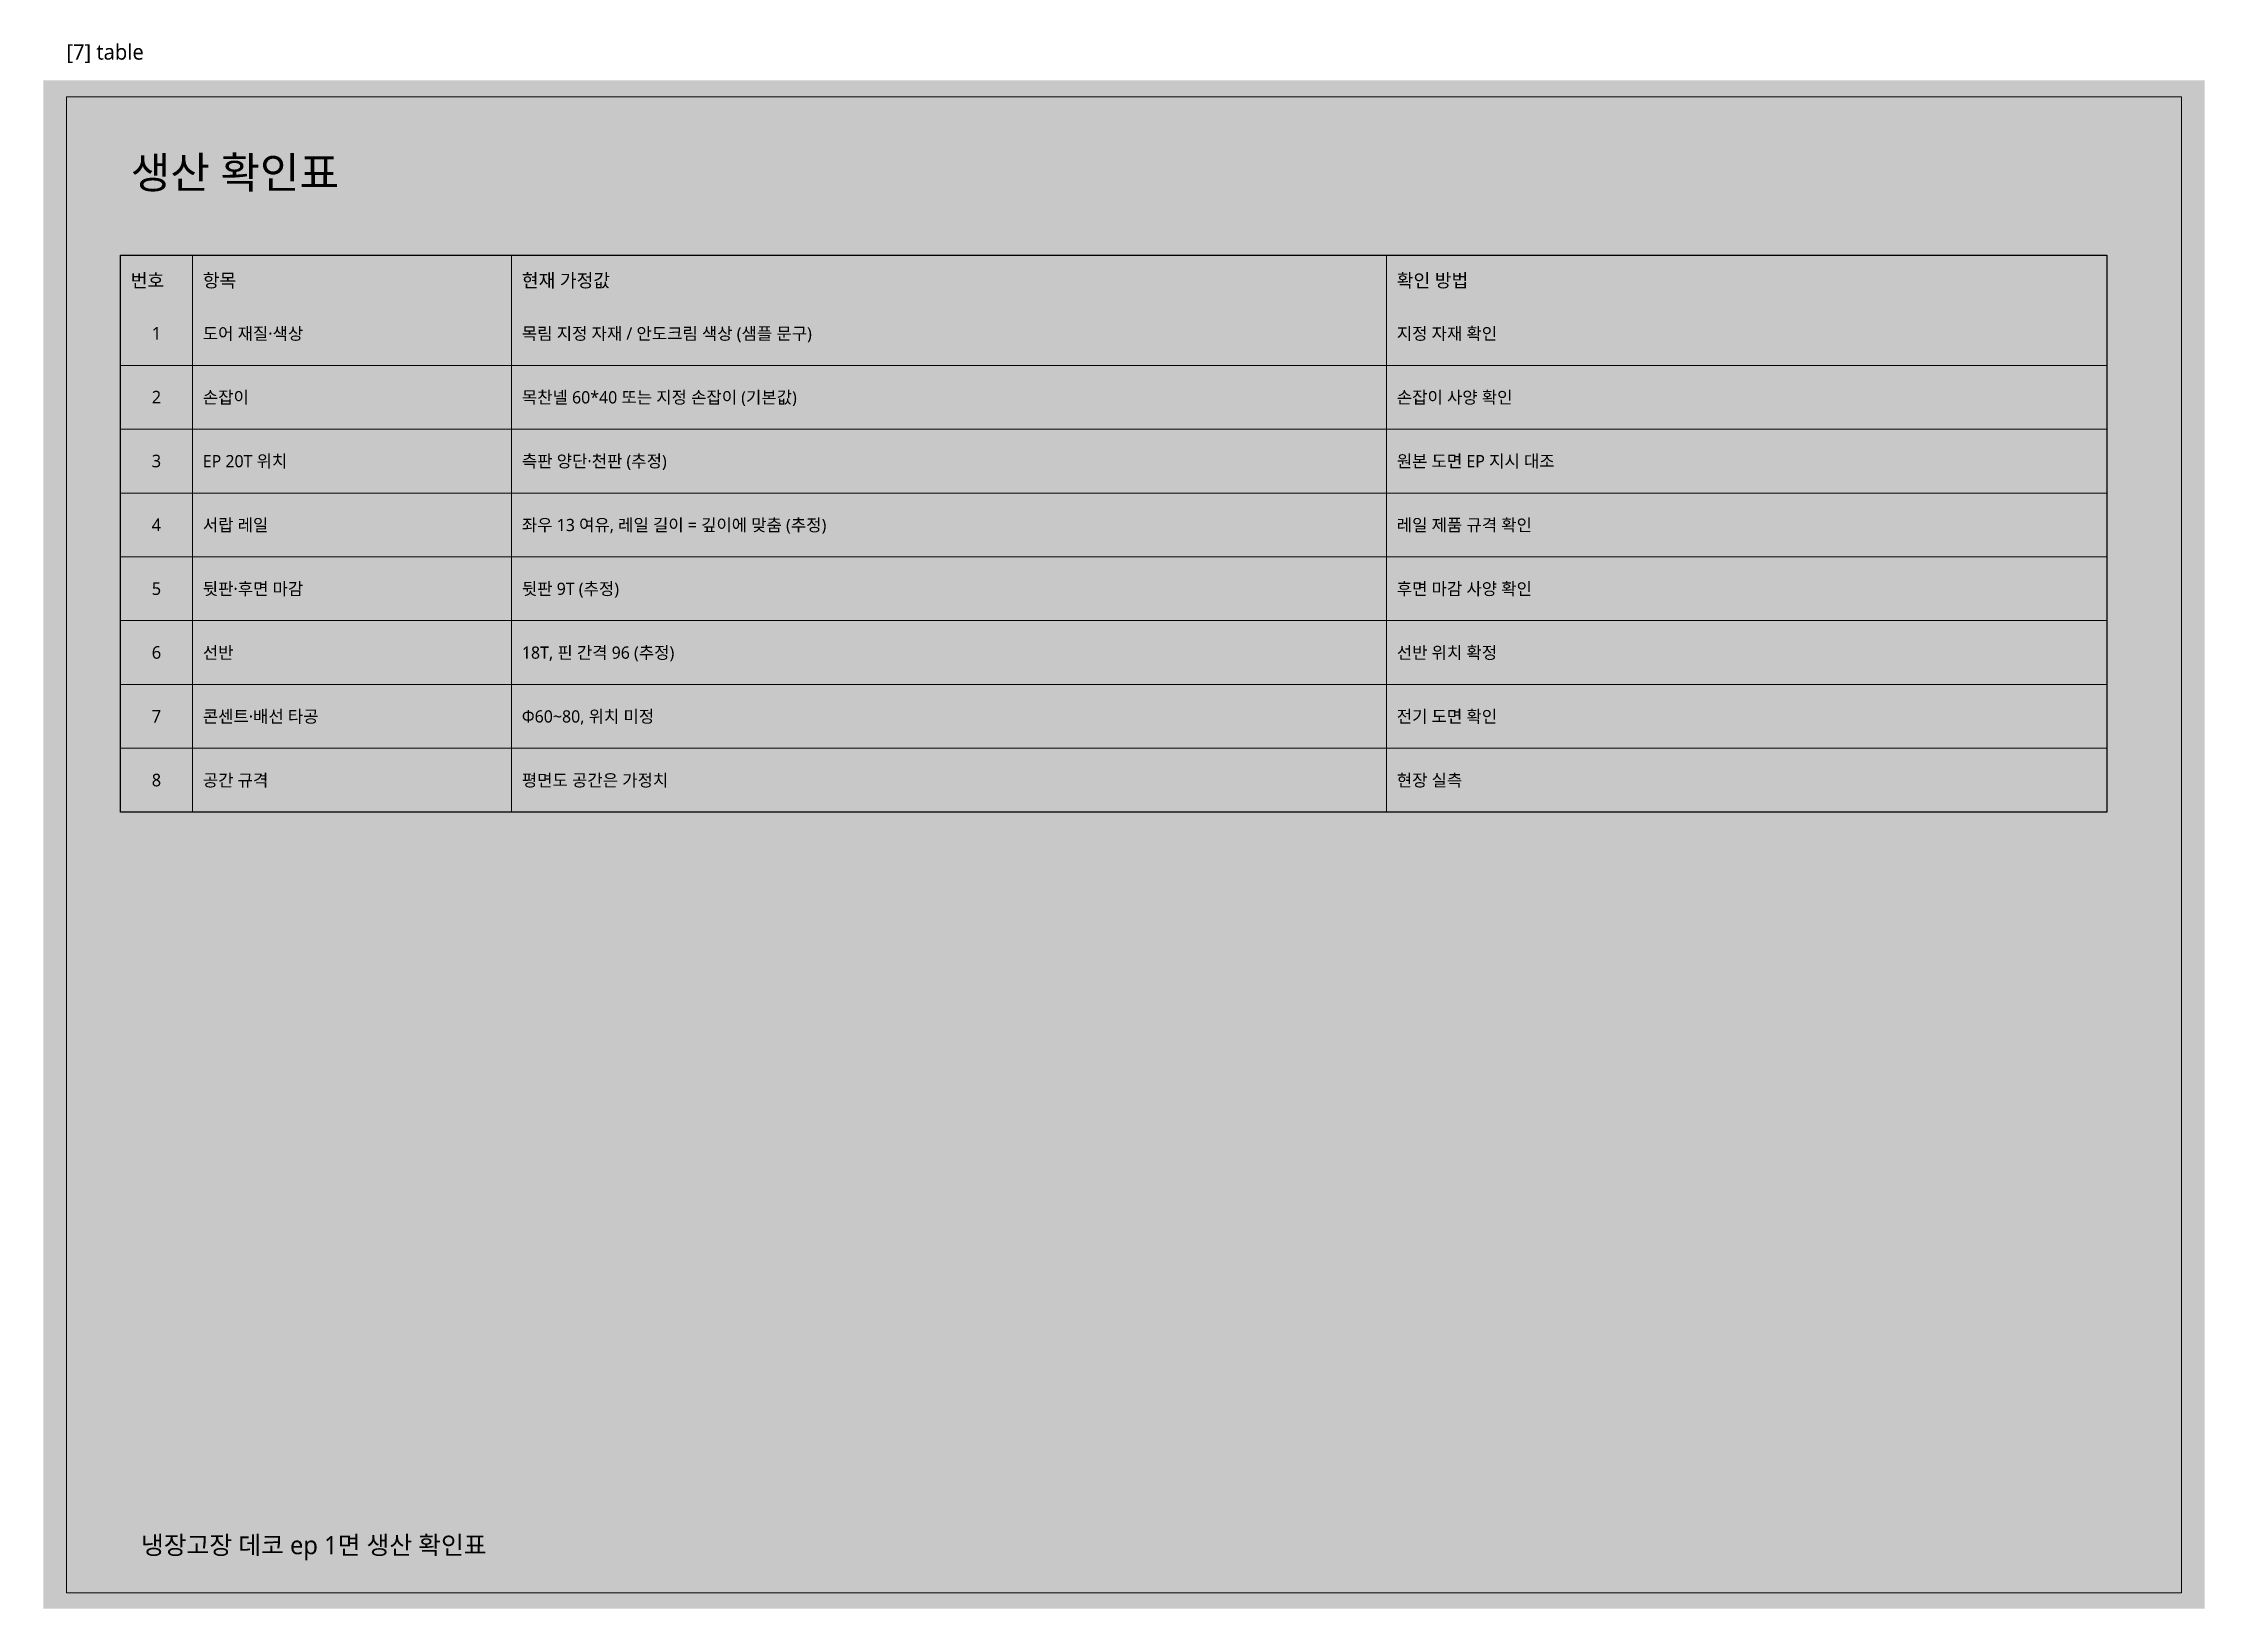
# Model space of a CAD drawing. Header units: millimetres. Extents: x 0 to 3420, y 0 to 304.
# Drawn here: x 3000 to 3420, y 0 to 304.2 of the extents above; entities that cross this region are included whole.
import ezdxf
from ezdxf.enums import TextEntityAlignment as Align

# ---------------------------------------------------------------- set-up
doc = ezdxf.new("R2010")
doc.units = ezdxf.units.MM
for name, color, linetype, lineweight, true_color in [('BG', 7, 'Continuous', 0, 0xffffff), ('FRAME', 7, 'Continuous', 100, 0x000000), ('NOTE_BLUE', 7, 'Continuous', 9, 0x0000ff), ('NOTE_RED', 7, 'Continuous', 25, 0xde0038), ('SHEET_FRAME_INFO', 7, 'Continuous', 0, 0x5a5a5a), ('TEXT', 7, 'Continuous', 13, 0x000000)]:
    doc.layers.add(name, color=color, linetype=linetype, lineweight=lineweight, true_color=true_color)
doc.styles.add('MALGUN', font='malgun.ttf')

msp = doc.modelspace()

# ---------------------------------------------------------------- linework, layer by layer
at = {"layer": 'BG', "lineweight": 0, "true_color": 0xffffff}
msp.add_solid([(3000, 0), (3420, 0), (3000, 297), (3420, 297)], dxfattribs=at)
at = {"layer": 'FRAME', "lineweight": 13, "true_color": 0x000000}
for p, q in [((3029, 263), (3029, 154.8)), ((3091, 263), (3091, 154.8)), ((3261, 263), (3261, 154.8)), ((3015, 241.6), (3401, 241.6)), ((3015, 229.2), (3401, 229.2)), ((3015, 216.8), (3401, 216.8)), ((3015, 204.4), (3401, 204.4)), ((3015, 192), (3401, 192)), ((3015, 179.6), (3401, 179.6)), ((3015, 167.2), (3401, 167.2))]:
    msp.add_line(p, q, dxfattribs=at)
msp.add_lwpolyline([(3004.5, 293.8), (3415.5, 293.8), (3415.5, 3.1), (3004.5, 3.1)], close=True, dxfattribs=at)
at = {"layer": 'FRAME', "lineweight": 25, "true_color": 0x000000}
msp.add_lwpolyline([(3015, 263), (3401, 263), (3401, 154.8), (3015, 154.8)], close=True, dxfattribs=at)
at = {"layer": 'FRAME', "lineweight": 0, "true_color": 0x555555}
msp.add_solid([(3015, 263), (3401, 263), (3015, 254), (3401, 254)], dxfattribs=at)

# ---------------------------------------------------------------- texts
at = {"layer": 'NOTE_BLUE', "true_color": 0x0000ff, "style": 'MALGUN'}
for s, p in [('지정 자재 확인', (3263, 246.6)), ('손잡이 사양 확인', (3263, 234.2)), ('원본 도면 EP 지시 대조', (3263, 221.8)), ('레일 제품 규격 확인', (3263, 209.4)), ('후면 마감 사양 확인', (3263, 197)), ('선반 위치 확정', (3263, 184.6)), ('전기 도면 확인', (3263, 172.2)), ('현장 실측', (3263, 159.8))]:
    msp.add_text(s, height=2.376, dxfattribs=at).set_placement(p)
at = {"layer": 'NOTE_RED', "true_color": 0xde0038, "style": 'MALGUN'}
for s, p in [('목림 지정 자재 / 안도크림 색상 (샘플 문구)', (3093, 246.6)), ('목찬넬 60*40 또는 지정 손잡이 (기본값)', (3093, 234.2)), ('측판 양단·천판 (추정)', (3093, 221.8)), ('좌우 13 여유, 레일 길이 = 깊이에 맞춤 (추정)', (3093, 209.4)), ('뒷판 9T (추정)', (3093, 197)), ('18T, 핀 간격 96 (추정)', (3093, 184.6)), ('Φ60~80, 위치 미정', (3093, 172.2)), ('평면도 공간은 가정치', (3093, 159.8))]:
    msp.add_text(s, height=2.376, dxfattribs=at).set_placement(p)
at = {"layer": 'SHEET_FRAME_INFO', "true_color": 0x5a5a5a, "style": 'MALGUN'}
msp.add_text('[7] table', height=3, dxfattribs=at).set_placement((3004.5, 301))
at = {"layer": 'TEXT', "true_color": 0x000000, "style": 'MALGUN'}
for s, height, p in [('생산 확인표', 6.12, (3017, 276)), ('도어 재질·색상', 2.376, (3031, 246.6)), ('손잡이', 2.376, (3031, 234.2)), ('EP 20T 위치', 2.376, (3031, 221.8)), ('서랍 레일', 2.376, (3031, 209.4)), ('뒷판·후면 마감', 2.376, (3031, 197)), ('선반', 2.376, (3031, 184.6)), ('콘센트·배선 타공', 2.376, (3031, 172.2)), ('공간 규격', 2.376, (3031, 159.8)), ('냉장고장 데코 ep 1면 생산 확인표', 3.528, (3019, 10.6))]:
    msp.add_text(s, height=height, dxfattribs=at).set_placement(p)
at = {"layer": 'TEXT', "true_color": 0xffffff, "style": 'MALGUN'}
for s, p in [('번호', (3017, 256.8)), ('항목', (3031, 256.8)), ('현재 가정값', (3093, 256.8)), ('확인 방법', (3263, 256.8))]:
    msp.add_text(s, height=2.592, dxfattribs=at).set_placement(p)
at = {"layer": 'TEXT', "true_color": 0x000000, "style": 'MALGUN'}
for s, p in [('1', (3022, 246.6)), ('2', (3022, 234.2)), ('3', (3022, 221.8)), ('4', (3022, 209.4)), ('5', (3022, 197)), ('6', (3022, 184.6)), ('7', (3022, 172.2)), ('8', (3022, 159.8))]:
    msp.add_text(s, height=2.448, dxfattribs=at).set_placement(p, align=Align.CENTER)

doc.saveas('drawing.dxf')
